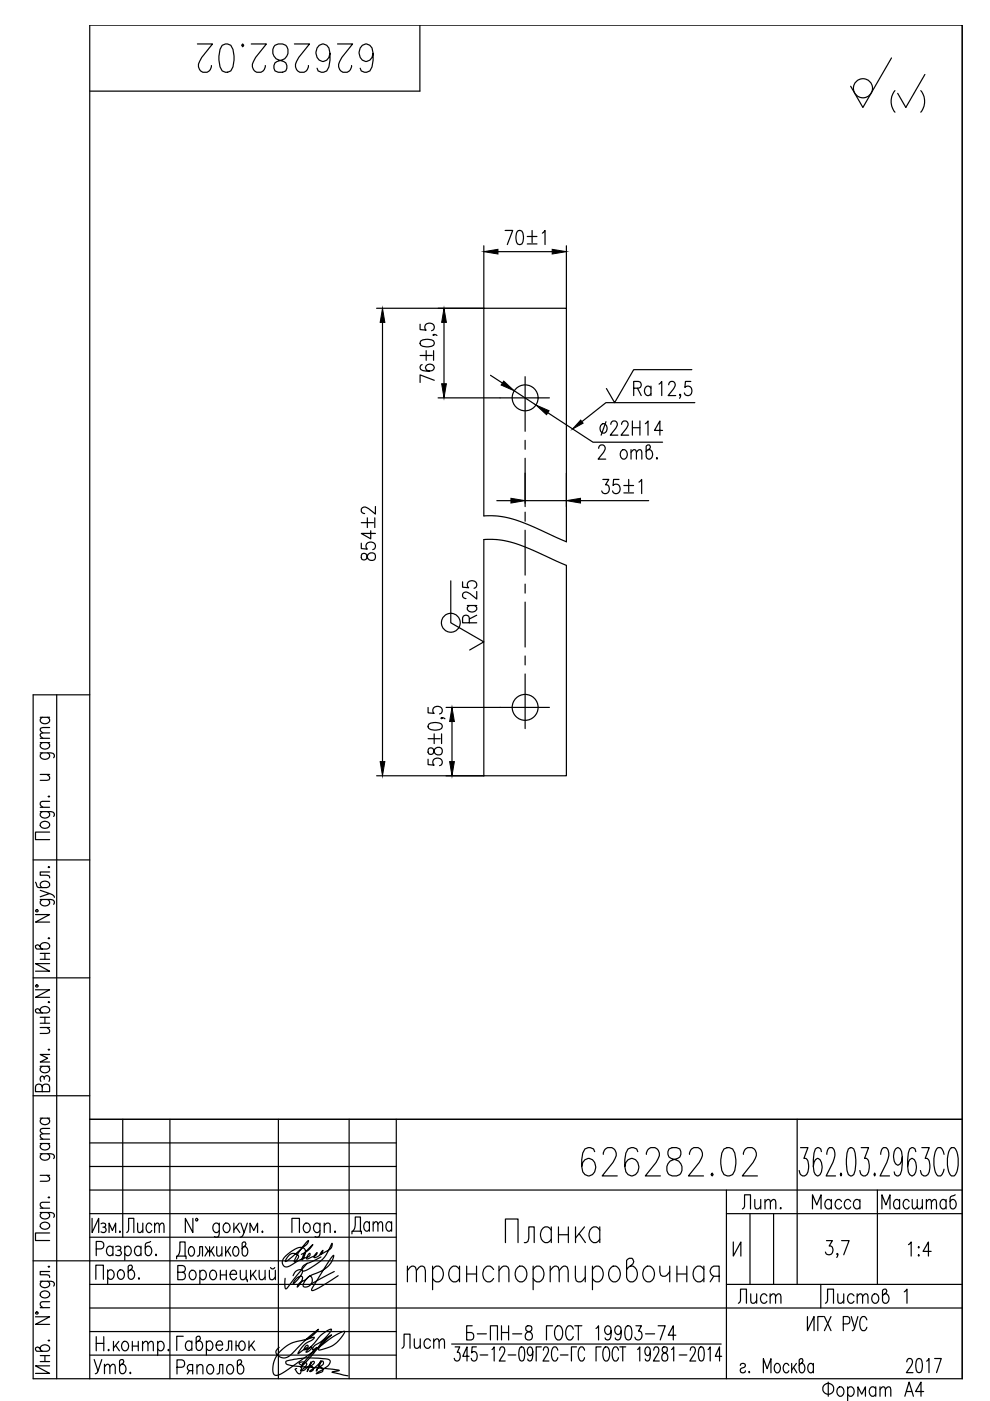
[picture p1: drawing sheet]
<svg xmlns="http://www.w3.org/2000/svg" width="210mm" height="297mm" viewBox="0 0 210 297" stroke-linecap="round" stroke-linejoin="round" font-family="sans-serif">
<defs><g id="words">
<g font-size="10.1">
<text x="40.6" y="16.6">626282.02</text>
<text x="122.1" y="250.5">626282.02</text>
</g>
<text font-size="8.8" x="105.8" y="264.6">Планка</text>
<text font-size="8.4" x="187.7" y="25">( )</text>
<text font-size="7.1" x="73.4" y="262.8">Дата</text>
<g font-size="6.6">
<text x="155.2" y="277.6">Лист</text>
<text x="173.9" y="277.6">Листов</text>
<text x="84" y="287.2">Лист</text>
</g>
<g font-size="6.2">
<text x="105.8" y="52.9">70±1</text>
<text x="133" y="85">Ra</text>
<text x="125.6" y="98.4">2 отв.</text>
<text x="126.3" y="105.8">35±1</text>
<text x="80.4" y="119.9" transform="rotate(-90 80.4 119.9)">854±2</text>
<text x="102" y="128.4" transform="rotate(-90 102 128.4)">25</text>
<text x="102" y="133.3" transform="rotate(-90 102 133.3)">Ra</text>
<text x="156.3" y="257.5">Лит.</text>
<text x="171.1" y="257.5">Масса</text>
<text x="185.9" y="257.5">Масштаб</text>
<text x="25.8" y="262.5">Лист</text>
<text x="191.6" y="267.4">1:4</text>
<text x="18.7" y="292.5">Утв.</text>
<text x="36.3" y="292.5">Ряполов</text>
<text x="190.9" y="292.1">2017</text>
</g>
</g></defs>
<g fill="none" stroke="#000" stroke-width=".25">
<path d="M89 5.3v14h-70M189 12.3l-6 10.5-2.6-4.5M204 5.3v287M102.6 52.1v13.3h-22.7M105.6 53.4h11.5M120.1 52.1v13.3M81.1 68.4v93.1M89.1 68.7v1.2l1.3 .1a.87 .87 0 0 1-.2-1.1 .87 .87 0 0 1 1-.4 .82 .82 0 0 1 .9 .7 .82 .82 0 0 1-.6 .9M89.1 75.4h2.5M89.2 72.3a2.82 2.82 0 0 1 2.7 0l.2 .6a1.46 1.46 0 0 1-1.7 .6l-1.2-.3-.1-.3zM89.5 77.3l-.3 .1-.1 .4 .1 .5a2.82 2.82 0 0 0 2.7 0 .89 .89 0 0 0-.6-1.1 .89 .89 0 0 0-1.1 .7 .81 .81 0 0 0 .9 .8M90.4 74.3v2.1"/>
<path d="M91.9 70.9l.2 .1-.2 .1-.1-.1a.66 .66 0 0 1 .8 .1M91.9 74.3v2.1M94.1 68.4v13M102.6 65.4h17.5v49.5l-2.2-1a49.3 49.3 0 0 0-10.4-4.2l-2.2-.3h-2.7zM104 79.6l2.5 1.6M111.3 79.9v11.5M146.7 78.4h-12.3l-4.1 7-1.7-3M92.1 80.6l-3-1.1v1.6M92.9 84.4h23.6M109 82.9l4.6 3M111.3 93.4v1.9M111.3 97.2v10.2"/>
<path d="M116.2 87.5l9.5 6.3h14.8M127.6 90l.2-.2a1 1 0 0 1 .9 1 1 1 0 0 1-.9 1 1.17 1.17 0 0 1-.2-1.8zM128.5 89.4l-1 2.9M129.5 90l.2-.6 .7-.1a.94 .94 0 0 1 .1 1.5l-1.1 1.5h1.6M131.8 90l.2-.6 .7-.1a.94 .94 0 0 1 .1 1.5l-1.1 1.5h1.6M134.1 89.3v3M134.1 90.7h1.6M135.7 89.3v3M136.8 89.8l.6-.5v3M140.5 91.3h-1.7l1.1-2v3M141.8 81.6l.2-.6 .7-.1a.92 .92 0 0 1 .1 1.5l-1.1 1.5h1.6M144.3 83.7l-.1 .2-.1-.2 .1-.1a.62 .62 0 0 1-.1 .8"/>
<path d="M146.5 80.9h-1.2l-.1 1.3a.87 .87 0 0 1 1.1-.2 .87 .87 0 0 1 .4 1 .82 .82 0 0 1-.7 .9 .82 .82 0 0 1-.9-.6M147.3 85.4h-18.8l-5.1 4M102.6 114.4a20.5 20.5 0 0 1 10.9 2.5l6.6 3v44.6h-17.5zM105.3 106.1h3M111.3 108.6v1.9M111.3 112.4v9.5M111.3 106.1h8.8M120.1 100.3v7.1M123.1 106.1h14.4M95.6 123.2v8.8l7 4.1-3 1.7M111.3 123.8v1.9M111.3 127.7v9.5"/>
<path d="M111.3 139.1v1.9M8.5 159.6l2.7 .1a.58 .58 0 0 1 .2 1M8.5 157.4h2M8.5 156.5h2M8.5 152.1h2M9 159.6l-.2 .1a.63 .63 0 0 0-.3 .7 .63 .63 0 0 0 .5 .5 1 1 0 0 0 1.5-.8l-.4-.5M9 157.4a.67 .67 0 0 0-.5 .7 .67 .67 0 0 0 .5 .6 .91 .91 0 0 0 1.1 0 .91 .91 0 0 0 .3-1l-.3-.3M9 152.1a.67 .67 0 0 0-.5 .6 .67 .67 0 0 0 .5 .6 .91 .91 0 0 0 1.1 .1 .91 .91 0 0 0 .3-1.1l-.3-.2M10.5 155.4l-1.8 .1-.2 .5 .6 .5M10.5 154.2l-1.8 .2-.2 .4 .6 .6M12 147.3v145M19 147.3h-12v145h197"/>
<path d="M90.8 150v1.1l1.3 .2a.88 .88 0 0 1-.2-1.1 .88 .88 0 0 1 1-.4 .82 .82 0 0 1 .9 .6 .82 .82 0 0 1-.6 1M90.8 156.6h2.5M90.9 158.7a.8 .8 0 0 0 .3 1.2h.3a1.32 1.32 0 0 0 .7-1.1 .87 .87 0 0 1 1.4-.1 .87 .87 0 0 1-.3 1.4 .87 .87 0 0 1-1.2-.7l-.2-.5a.66 .66 0 0 0-1-.2zM90.9 153.5a2.75 2.75 0 0 1 2.7 0l.2 .6a1.46 1.46 0 0 1-1.7 .7l-1.2-.4-.1-.3zM92.1 155.6v2.1M93.6 152.2l.2 .1-.2 .1-.1-.1a.63 .63 0 0 1 .8 .1M93.6 155.6v2.1M94.6 150h21.9M95.8 153v8.5M111.3 142.9v11.6M8.5 172.1l2.7 .1a.58 .58 0 0 1 .2 .9M8.5 171.2h2"/>
<path d="M8.5 164.2h2M8.7 174.5a1.06 1.06 0 0 1 1.1-.3 1.06 1.06 0 0 1 .7 .8 1.05 1.05 0 0 1-1.1 .6 1.05 1.05 0 0 1-.9-.9zM9 172.1l-.2 .1a.63 .63 0 0 0-.3 .6 .63 .63 0 0 0 .5 .5 1 1 0 0 0 1.5-.8l-.4-.4M9.9 164.2l.6 .6-.1 .5-1.9 .1M10.2 168.9l.2-.1 .1 .1-.1 .1zM10.5 176.4h-3v1.6h3M10.5 169.9l-1.8 .1-.2 .6 .6 .6M79.9 164.5h22.7M90.8 161v1.1l1.3 .1a.88 .88 0 0 1-.2-1.1 .88 .88 0 0 1 1-.4 .82 .82 0 0 1 .9 .7 .82 .82 0 0 1-.6 .9M7 182.3h12M7.5 193.9h3l-3 1.6h3M7.5 187l.5 1.1 1.9 .1a.65 .65 0 0 0 .6-.6 .65 .65 0 0 0-.4-.7 .91 .91 0 0 0-1.1 0 .91 .91 0 0 0-.3 1.1l.3 .2"/>
<path d="M7.6 192.9h.4v.4h-.4zM8.5 190.7l2.7 .1 .3 .4-.1 .5M8.5 188.8l2 .6-2 .7M9 190.7l-.2 .1a.58 .58 0 0 0-.1 .9 1.06 1.06 0 0 0 1.1 .3 1.06 1.06 0 0 0 .7-.8l-.4-.5M10.2 198.9l.2-.1 .1 .1-.1 .1zM10.2 183.9l.2-.2 .1 .2-.1 .1zM10.5 189.4l.9 .5 .1 .4M10.5 184.9h-2v.7l1.9 .1 .1 .4M7 207.3h12M7.5 209.9h3l-3 1.6h3M7.6 208.9h.4v.3h-.4zM8.5 214.3a1 1 0 0 1 1-.9 1 1 0 0 1 1 .9l-.6 .5h-2.1l-.3-.4v-.3l.4-.2 .3 .1 .8 .8"/>
<path d="M8.5 217.9h2M8.5 215.7h2M8.5 216.9h2M8.5 200.8a1 1 0 0 1 1-1 1 1 0 0 1 1 1l-.6 .4h-2.1l-.3-.3v-.4l.5-.2 .2 .1 .8 .8M8.5 202.1h2M8.5 203.4h2M9.5 202.1v1.3M9.5 215.7v1.2M9.9 217.9l.6 .5-.1 .6-1.9 .1M10.2 212.5h.3l-.1 .1zM10.5 204.3h-3l3 1.6h-3M7 232.3h12"/>
<path d="M8.5 226.1h2M8.5 237.1h2M9 237.1a.67 .67 0 0 0-.5 .6 .67 .67 0 0 0 .5 .6 .91 .91 0 0 0 1.1 .1 .91 .91 0 0 0 .3-1.1l-.3-.2M9 230.4a.73 .73 0 0 0-.8-.6 .73 .73 0 0 0-.7 .6v1.1h3v-1.1a.81 .81 0 0 0-.8-.6 .81 .81 0 0 0-.7 .6v1.1M9 226.1l-.3 .2a.8 .8 0 0 0 .1 .9 .8 .8 0 0 0 .9 .3l.7-.4a.65 .65 0 0 0-.3-1M9.4 228.5a.59 .59 0 0 1 .5-.5 .59 .59 0 0 1 .6 .5l-.1 .8M9.4 228.8v-.3l-.4-.4a.71 .71 0 0 0-.3 1.2M10.2 222.5l.2-.1 .1 .1zM10.5 239.2l-1.8 .2-.2 .4 .6 .6M10.5 223.6h-2l1.6 .8-1.6 .8h2M19 237.3h185M26 237.3v25"/>
<path d="M36 237.3v55M59 237.3v55M74 237.3v55M84 237.3v55M169 237.3v35M8.5 257.1l2.7 .1 .3 .3-.1 .6M8.5 244.6l2.7 .1 .3 .4-.1 .5M8.5 256.2h2M8.5 249.2h2M8.5 242.5h2M8.5 241.5h2M8.7 259.5a1.06 1.06 0 0 1 1.1-.3 1.06 1.06 0 0 1 .7 .9 1.05 1.05 0 0 1-1.1 .5 1.05 1.05 0 0 1-.9-.9z"/>
<path d="M9 257.1l-.2 .1a.58 .58 0 0 0-.1 .9 1.06 1.06 0 0 0 1.1 .3 1.06 1.06 0 0 0 .7-.9l-.4-.4M9 244.6l-.2 .1a.58 .58 0 0 0-.1 .9 1.06 1.06 0 0 0 1.1 .4 1.06 1.06 0 0 0 .7-.9l-.4-.5M9 242.5a.66 .66 0 0 0-.5 .6 .66 .66 0 0 0 .5 .6 .91 .91 0 0 0 1.1 0 .91 .91 0 0 0 .3-1l-.3-.2M9.9 249.2l.6 .6-.1 .5-1.9 .2M10.2 253.9l.2-.1 .1 .1zM10.5 254.9l-1.8 .1-.2 .6 .6 .6M10.5 240.4l-1.8 .1-.2 .5 .6 .5M19 252.3h185M19 257.3h65M19 242.3h65M19 247.3h65M19.5 258.3v3l1.4-3v3"/>
<path d="M21.4 259.5a.61 .61 0 0 1 1 .2l-.3 .5h-.3M40.9 258.3v3l-1.6-3v3M41.5 258.4h.4v.4h-.4zM46.5 259.7l-.2-.2a.65 .65 0 0 0-1.1 .2 1.01 1.01 0 0 0 .8 1.6l.5-.4M46.5 259.3l-.1 2.7-.4 .3-.5-.1M47.6 259.5a.64 .64 0 0 1 1.1 .2 1.01 1.01 0 0 1-.8 1.6 1.19 1.19 0 0 1-.3-1.8zM49.6 259.3v2M50.7 259.3l-1.1 1.4M51.1 259.3l.7 2 .6-2M64.6 259.5a.65 .65 0 0 1 1.1 .2 1.01 1.01 0 0 1-.8 1.6 1.19 1.19 0 0 1-.3-1.8zM67.8 259.7l-.2-.2a.64 .64 0 0 0-1 .2 1.01 1.01 0 0 0 .8 1.6l.4-.4M67.8 259.3l-.1 2.7-.3 .3-.6-.1"/>
<path d="M68.7 259.9l.6-.6 .6 .2 .1 1.8M68.7 259.3v2M154 257.3h50M154 252.3v40M159 257.3v15M164 257.3v15M169.7 243.3h1.6l-.9 2.3h.5a3.1 3.1 0 0 1 .1 3.4l-.4 .3h-.4l-.5-.3-.3-.8M174.2 244.2l-.2-.6-.4-.3h-.3l-.4 .3a10 10 0 0 0-.3 4.9l.3 .5 .6 .3a2.31 2.31 0 0 0 .7-2.8l-.3-.6-.6-.3-.4 .3-.3 .6-.2 .8M175.3 244.7a1.71 1.71 0 0 1 .6-1.4h.5a1.92 1.92 0 0 1 .5 2.3l-1.7 3.7h2M178.3 248.7l.1 .3-.1 .3-.1-.3zM179.9 243.6l.4-.3h.3l.4 .3a8.5 8.5 0 0 1 0 5.4l-.4 .3-.7-.3a8.7 8.7 0 0 1 0-5.4zM182.6 243.3h1.6l-.9 2.3h.4a3.1 3.1 0 0 1 .2 3.4l-.4 .3h-.5l-.4-.3-.3-.8"/>
<path d="M185.5 248.7l.1 .3-.1 .3-.2-.3zM186 252.3v20M186.7 244.7a1.71 1.71 0 0 1 .6-1.4h.6a1.92 1.92 0 0 1 .4 2.3l-1.7 3.7h2M191.3 245.3l-.1 .9-.3 .5-.6 .3a2.31 2.31 0 0 1-.7-2.8l.3-.6 .4-.3 .6 .3a7.6 7.6 0 0 1 0 5.4l-.5 .3h-.2l-.5-.3-.1-.5M194.2 244.2l-.2-.6-.4-.3-.7 .3a10.4 10.4 0 0 0-.3 4.9l.3 .5 .5 .3a2.29 2.29 0 0 0 .8-2.8l-.3-.6-.6-.3-.4 .3-.3 .6-.2 .8M195.4 243.3h1.6l-.8 2.3h.4a3.1 3.1 0 0 1 .1 3.4l-.4 .3h-.4l-.5-.3-.2-.8M200.2 244.7l-.2-.5a1.01 1.01 0 0 0-1.1-.9 5.4 5.4 0 0 0 0 6 1.24 1.24 0 0 0 1.3-1.4M201.7 243.3a1.24 1.24 0 0 1 1.3 1.4 5.1 5.1 0 0 1-.7 4.6 1.23 1.23 0 0 1-1.3-1.4 5.2 5.2 0 0 1 .7-4.6zM7 267.3h77M7.5 279.2h3l-3 1.6h3M7.6 278.2h.4v.3h-.4zM8.5 271.6l2.7 .2a.58 .58 0 0 1 .2 .9"/>
<path d="M8.5 277.2h2M8.7 274a1.06 1.06 0 0 1 1.1-.3 1.06 1.06 0 0 1 .7 .9 1.05 1.05 0 0 1-1.1 .6 1.05 1.05 0 0 1-.9-.9zM9 271.6l-.2 .2a.63 .63 0 0 0-.3 .6 .63 .63 0 0 0 .5 .5 1 1 0 0 0 1.5-.8l-.4-.5M10.2 268.6l.2-.2 .1 .2-.1 .1zM10.5 261.4h-3v1.6h3M10.5 276l-1.8 .1-.2 .6 .6 .5M10.5 269.6h-2v.7l1.9 .1 .1 .4M19 277.3h185M19 262.3h65M19 272.3h65M20.3 271.2v-3h1.6v3M20.4 264.8h1a.82 .82 0 0 0 .6-.8 .82 .82 0 0 0-.6-.8h-1v3"/>
<path d="M22.1 260.2a.61 .61 0 0 1 .4 .5 .61 .61 0 0 1-.4 .6l-.7-.1M22.8 269.7l.3-.3a.8 .8 0 0 1 .9 .1 .8 .8 0 0 1 .2 .9 .8 .8 0 0 1-.9 .8l-.5-.4M22.8 269.2v3M23.1 261.3v-2l.7 1.6 .7-1.6v2M23.9 264.6a.66 .66 0 0 0-.6-.4 .66 .66 0 0 0-.6 .4 .9 .9 0 0 0-.1 1.2 .9 .9 0 0 0 1.1 .3l.2-.3M23.9 264.2v2M24.5 264.4a.73 .73 0 0 1 1.2 .2l-.2 .3-.5 .2M25.2 269.4a.8 .8 0 0 1 1 .1 .8 .8 0 0 1 .2 .9 .8 .8 0 0 1-.9 .8 1.18 1.18 0 0 1-.3-1.8zM25.3 265.1a.59 .59 0 0 1 .5 .5 .59 .59 0 0 1-.5 .6l-.8-.1M26.5 264.6a.67 .67 0 0 1 .6-.4 .67 .67 0 0 1 .6 .4 1.01 1.01 0 0 1-.8 1.6l-.4-.4M26.5 264.2v3M27.6 269.2a1 1 0 0 1 1 1 1 1 0 0 1-1 1l-.4-.5v-2.2l.3-.3h.4l.2 .5-.1 .3-.8 .7"/>
<path d="M29.5 271v.2l-.2-.1zM29.9 264.6a.67 .67 0 0 0-.6-.4 .67 .67 0 0 0-.7 .4 1.01 1.01 0 0 0 .8 1.6l.5-.4M29.9 264.2v2M31.9 263.2l-1 .4-.1 2a.64 .64 0 0 0 .6 .6 .64 .64 0 0 0 .7-.4 .91 .91 0 0 0 0-1.1 .91 .91 0 0 0-1.1-.3l-.2 .2M33.1 265.9l.1 .2-.1 .1-.1-.1zM37.4 266.9v-.6h2v.6M37.6 266.3a3.4 3.4 0 0 0 .5-3h1.1v3M37.7 269.7h1a.82 .82 0 0 1 .6 .8 .82 .82 0 0 1-.6 .8h-1v-3h1a.73 .73 0 0 1 .6 .7 .73 .73 0 0 1-.6 .7M40.2 264.5l.2-.2a1.05 1.05 0 0 1 .9 .8 1.05 1.05 0 0 1-.4 1.1l-.5 .1a1.28 1.28 0 0 1-.2-1.8zM40.4 269.5a.64 .64 0 0 1 1.1 .2 1.01 1.01 0 0 1-.8 1.6 1.19 1.19 0 0 1-.3-1.8zM41.8 266.3l.4-.1 .1-1.9h.6v2M42.4 269.7a.67 .67 0 0 1 .6-.4 .67 .67 0 0 1 .6 .4 1.01 1.01 0 0 1-.8 1.6l-.4-.4"/>
<path d="M42.4 269.3v3M43.5 264.3l.9 1.3 .9-1.3M44.1 265.2l-.7 1.1M44.4 264.3v2M44.7 265.2l.7 1.1M44.8 269.5a.64 .64 0 0 1 1 .2 1.01 1.01 0 0 1-.8 1.6 1.19 1.19 0 0 1-.2-1.8zM45.9 264.3l.1 1.9 .5 .1 .5-.6M46.7 270.3h1.3M46.7 269.3v2M47 264.3v2M47.8 264.3v2M48 269.3v2"/>
<path d="M48.2 265.2l.7 1.1M48.8 270.2h1.4a.67 .67 0 0 0-.5-.8 .67 .67 0 0 0-.8 .3 1.01 1.01 0 0 0 .8 1.6l.5-.4M48.8 264.3l-1 1.4M49.6 264.5l.2-.2a1.06 1.06 0 0 1 .9 .8 1.06 1.06 0 0 1-.4 1.1l-.5 .1a1.28 1.28 0 0 1-.2-1.8zM50 260.2l.8 1.1M50.9 269.3l.2 1.9 .5 .1 .6-.6M51.7 264.3a1.05 1.05 0 0 1 .9 .8 1.05 1.05 0 0 1-.4 1.1l-.2 .1a.59 .59 0 0 1-.7-.6v-2.1l.3-.3 .4 .2a.74 .74 0 0 1-.5 1l-.2 .2M51.8 261.3l-.5 .9-.4 .1M52.2 269.3v2h.2v.4M53 261.3v-2l.8 1.6 .8-1.6v2M53.1 269.3v2M53.6 270.2l.8 1.1"/>
<path d="M54.3 269.3l-1.2 1.4M54.9 269.3l.2 1.9 .5 .1 .6-.6M55.6 261l.2 .2-.2 .1-.1-.1zM56.2 269.3v2M57.1 269.3l.1 1.9 .6 .1 .6-.6M57.4 268.7a.5 .5 0 0 0 .4 .3 .5 .5 0 0 0 .5-.3M58.4 269.3v2M61.3 266.1a1.22 1.22 0 0 1 2 .4l-.6 .9-.3 .1a10.9 10.9 0 0 1 3-4.5l-.4 .9-3.8 3.2-.7 .4 .2-.6zM61.9 261.3v-3h1.6v3M62.1 270.5a1.52 1.52 0 0 1 2-1.2 4.2 4.2 0 0 1-1.9 2.9 1.83 1.83 0 0 1 1.9-1.5 2.8 2.8 0 0 1-1.1 2.2l.5-.9 1.2-.7 .6-.5a.46 .46 0 0 1 .5-.3 .46 .46 0 0 1 .4 .6 1.34 1.34 0 0 1-.4 1.4 1.34 1.34 0 0 1-1.5 .2 3.1 3.1 0 0 1 2.1-2.5 5.7 5.7 0 0 0 4.3-3.7v-.3l-.6 .6-1.4 2.1-2.5 4.3-.1 .3 .1 .1a9.1 9.1 0 0 0 3.6-1.9l1.9-1.2M63.9 266a4.5 4.5 0 0 0 2.4-2.1l-.2 .2a5 5 0 0 0-2.1 3v.1a2.42 2.42 0 0 0 .6-2.4 1.76 1.76 0 0 0-2.3 .2l-.7 .4a2.95 2.95 0 0 0-1.7 2.3 .94 .94 0 0 0 .5 .9 .94 .94 0 0 0 1-.2l2.1-1.2 2-.8 .2-.3v-.4l-.3 .2-.4 .8a.2 .2 0 0 0 .1 .3 .2 .2 0 0 0 .3-.1l.9-.4a.97 .97 0 0 0 .9-.9l-.2 .2a.57 .57 0 0 0-.4 .8 2.24 2.24 0 0 0 1.9-1.5l-.6 .9 1.5-.8a1.37 1.37 0 0 0 1-1.6v.1a9 9 0 0 1-6.3 5.8l-.1-.3a1.73 1.73 0 0 1 1.6-1.5l2.5-1.2M65.2 267.8l-3.7 4.5a1.39 1.39 0 0 1-.9 1l-.2-.8 .1-1.5"/>
<path d="M70.9 269.6l-5.1 2.7M86.4 269.4l.9-1h.4l.4 .3 .2 .7v2.4M86.4 268.4v3.4M88.3 269.4l.9-1h.4l.4 .3 .2 .7v2.4M91.7 269.2l.8-.8a1.46 1.46 0 0 1 1.5 1.9 1.35 1.35 0 0 1-1.5 1.5l-.8-.7M91.7 268.4v5M97.4 269.2l-.7-.8a1.46 1.46 0 0 0-1.6 1.9 1.46 1.46 0 0 0 1.6 1.5l.7-.7M97.4 268.4v3.4M98.9 270.1h2.1M98.9 268.4v3.4M101 268.4v3.4M104.7 269.2l-.8-.8a1.46 1.46 0 0 0-1.5 1.9 1.35 1.35 0 0 0 1.5 1.5l.8-.7"/>
<path d="M105.8 269.4l1-1h.5l.4 .3 .2 .5v2.6M105.8 268.4v3.4M109.8 268.7l.4-.3a1.46 1.46 0 0 1 1.5 1.9 1.35 1.35 0 0 1-1.5 1.5 1.96 1.96 0 0 1-.4-3.1zM113 269.2l.8-.8a1.46 1.46 0 0 1 1.5 1.9 1.35 1.35 0 0 1-1.5 1.5l-.8-.7M113 268.4v5M116.7 269.4l.9-1h.4l.4 .3 .2 .7v2.4M116.7 268.4v3.4M118.6 269.4l.9-1h.4l.4 .3 .2 .7v2.4M122 268.4v2.4l.2 .7 .4 .3h.5l1-1M124.1 268.4v3.4M125.6 269.2l.8-.8a1.46 1.46 0 0 1 1.5 1.9 1.35 1.35 0 0 1-1.5 1.5l-.8-.7M125.6 268.4v5"/>
<path d="M129.6 268.7l.4-.3a1.46 1.46 0 0 1 1.5 1.9 1.35 1.35 0 0 1-1.5 1.5 1.96 1.96 0 0 1-.4-3.1zM133.6 268.4a1.46 1.46 0 0 1 1.5 1.9 1.35 1.35 0 0 1-1.5 1.5l-.4-.3-.3-.7v-3.5l.5-.5h.6l.4 .7-.2 .5-1.3 1.2M136.9 268.7l.3-.3a1.46 1.46 0 0 1 1.6 1.9 1.35 1.35 0 0 1-1.6 1.5 1.96 1.96 0 0 1-.3-3.1zM139.9 268.4v1.2l.2 .7 .4 .3h.5l1-1M142 268.4v3.4M143.5 270.1h2.1M143.5 268.4v3.4M145.6 268.4v3.4M149.2 269.2l-.7-.8a1.46 1.46 0 0 0-1.6 1.9 1.46 1.46 0 0 0 1.6 1.5l.7-.7M149.2 268.4v3.4M151.3 270.6l-.7 1.2M152.5 270.6h-1.2a1.13 1.13 0 0 1-.7-1.1 1.13 1.13 0 0 1 .7-1.1h1.2v3.4"/>
<path d="M154 272.3h50M155.5 263.3v3l1.6-3v3M171.2 279.1v3l1.4-3v3M174.6 279.1h-1.2v3M174.8 279.1l1.4 3M175.2 263h1.3l-.7 1.2h.3a.94 .94 0 0 1 .4 1.3 .94 .94 0 0 1-1.4 .2l-.1-.2M176.2 279.1l-1.4 3M177.6 265.9l-.1 .1v-.3a.64 .64 0 0 1-.1 .9M178.4 263h1.6l-1.1 3M180.5 279.1l.7 2.5M181.9 279.1l-.8 2.7-.4 .3M183.8 279.8a.7 .7 0 0 0-.7-.7 .7 .7 0 0 0-.7 .7 2.04 2.04 0 0 0 .5 2.3 .75 .75 0 0 0 .9-.7"/>
<path d="M191.7 273.9l.6-.6v3M8.5 286a1 1 0 0 1 1-.9 1 1 0 0 1 1 .9l-.6 .5h-2.1l-.3-.3v-.4l.5-.2 .2 .1 .8 .8M8.5 287.4h2M8.5 288.7h2M9.5 287.4v1.3M10.2 284.2h.3l-.1 .1zM10.5 289.6h-3l3 1.6h-3M19 292.3v-287h185v287M19 282.3h65M19 287.3h65M20.4 283.4v3M20.4 284.8h1.6"/>
<path d="M22 283.4v3M24.1 284.4v2M24.5 285.2l.8 1.2M25.2 284.4l-1.1 1.4M26.1 284.5l.2-.1a1 1 0 0 1 1 1 1 1 0 0 1-1 1 1.17 1.17 0 0 1-.2-1.9zM28.1 284.4v2M29.3 284.4v2M30.2 285l.6-.6 .5 .1 .1 1.9M30.2 284.4v2M31.4 285l.5-.6 .5 .1 .1 1.9M33.4 284.8a.66 .66 0 0 1 .7-.4 .66 .66 0 0 1 .6 .4 1 1 0 0 1-.8 1.6l-.5-.4M33.4 284.4v3"/>
<path d="M38.9 283.3h-1.4v3M40.7 284.7a.66 .66 0 0 0-.7-.4 .66 .66 0 0 0-.6 .4 .9 .9 0 0 0 0 1.2 .9 .9 0 0 0 1 .3l.3-.3M40.7 284.3v2M42 284.3a1 1 0 0 1 1 1 1 1 0 0 1-1 1l-.4-.6v-2.1l.3-.3h.4l.2 .4-.1 .3-.8 .7M43.8 284.7a.67 .67 0 0 1 .6-.4 .67 .67 0 0 1 .6 .4 1.01 1.01 0 0 1-.8 1.6l-.4-.4M43.8 284.3v3M45.8 285.2h1.4a.67 .67 0 0 0-.4-.8 .67 .67 0 0 0-.9 .3 1.01 1.01 0 0 0 .8 1.6l.5-.4M47.9 286.3l.4-.1 .2-1.9h.6v2M50 285.3h.6a.88 .88 0 0 1 .8-1 1.08 1.08 0 0 1 .6 1.1 1.08 1.08 0 0 1-.8 .9 1.01 1.01 0 0 1-.6-1M50 284.3v2M52.8 284.3v2M53.2 285.2l.8 1.1"/>
<path d="M53.9 284.3l-1.1 1.4M63.8 289.3l-.4-.2a.96 .96 0 0 1 1.6 .2l-.4 .7-.8 .5v.1a2.36 2.36 0 0 0 2-1.5l.1-.3-.8 2 .3-.7a1.91 1.91 0 0 1 1.1-1.5l.1 .1a.73 .73 0 0 1-.8 .9 .6 .6 0 0 1 .7 .6 .6 .6 0 0 1-.7 .6l-.1-.1a6.7 6.7 0 0 0 2.4-2.2l-1 2.2 1.1-2a.34 .34 0 0 1 .4 .1 .34 .34 0 0 1-.1 .5l-.5 .3-.5 .1 .8 .4a.53 .53 0 0 1 .1 .6 .53 .53 0 0 1-.6 .3l-.8 .3 2.4-1.6 .5-.6a.66 .66 0 0 0 0-.8 .66 .66 0 0 0-.8-.2 19.5 19.5 0 0 0-8.5 .6 .52 .52 0 0 0 .6 .7l1.3 .2 9.3 .9 .1 .1-1.5 .3 3.4 .8M64.1 289.1l-.4 2a.45 .45 0 0 1-.4 .2 .45 .45 0 0 1-.4-.4l-.3-.6 .3-.1M64.8 284.1l1.8-.5-.3 .4a5.7 5.7 0 0 0-3.1 3l1.8-1.2a.27 .27 0 0 0 .4-.3 .27 .27 0 0 0-.4-.3l-.5 .9a.36 .36 0 0 0 .6-.1l1-.5a1.38 1.38 0 0 1-1.2 1.2l1.5-1.7a7.6 7.6 0 0 1 3.8-3.2l.1 .1a9 9 0 0 1-3.7 3.5l-.3 .8 .9-.5-2.6 2.9-.9 1.3 1.7-1.7 1.7-2a8.4 8.4 0 0 1 3.2-3.2l-.1 .1a10.9 10.9 0 0 0-2.7 3l.1 .1a6.1 6.1 0 0 0 5.4-3.9 10.6 10.6 0 0 0-4.1 2.4l-7.6 5.5-2.1 1.3a.9 .9 0 0 1-1 0 .9 .9 0 0 1-.4-1 6.8 6.8 0 0 1 6.6-6.4 6.1 6.1 0 0 0 3.1-2.2h-.1a46.2 46.2 0 0 0-6 5.6 1.71 1.71 0 0 1-1.7 .3 1.71 1.71 0 0 1-1.2-1.4l.7-.7M95.8 285h57.1M96.5 285.6h1l-.6 1.1h.3a1.18 1.18 0 0 1-.2 1.9 .59 .59 0 0 1-.7-.6M99.5 287.6h-1.4l.9-2v3M100.1 281.1h-1.2v3h1a.84 .84 0 0 0 .6-.8 .84 .84 0 0 0-.6-.8h-1M101 285.6h-.9l-.1 1.2a.58 .58 0 0 1 .6-.3 .58 .58 0 0 1 .5 .5 1 1 0 0 1-.7 1.6l-.3-.2-.2-.4M101.2 282.8h1.9M101.8 287.3h1.6M104 284.1v-3h1.5v3"/>
<path d="M104.3 286.1l.5-.5v3M105.9 286.3l.1-.4 .3-.3h.4l.2 .3a1.34 1.34 0 0 1-.1 1.2l-.9 1.5h1.2M106.3 281.1v3M106.3 282.5h1.5M107.7 287.3h1.7M107.8 281.1v3M108.7 282.8h1.9M110.3 285.7l.4-.1a1.6 1.6 0 0 1 .6 1.7l-.3 1.1-.5 .2a1.65 1.65 0 0 1-.5-1.8zM111.6 281.2a.68 .68 0 0 0 .2 1 .98 .98 0 0 1 1 .7 .98 .98 0 0 1-.5 1.2 .87 .87 0 0 1-1-.7 .87 .87 0 0 1 .7-1l.4-.2a.62 .62 0 0 0 .4-.6 .62 .62 0 0 0-.5-.5zM113 286.6l-.1 .4-.5 .4a.99 .99 0 0 1-.6-.9 .99 .99 0 0 1 .6-.9l.3 .1a3.1 3.1 0 0 1 0 2.7l-.5 .2-.2-.2-.1-.3M114.8 285.6h-1.1v3M115.2 286.3l.1-.4 .3-.3h.3l.3 .3a1.34 1.34 0 0 1-.2 1.2l-.9 1.5h1.3"/>
<path d="M117.2 281.1h-1.3v3M118 281.2l.2-.1a.97 .97 0 0 1 1.1 1.1 1.88 1.88 0 0 1-.7 1.9 .98 .98 0 0 1-1-1.1 2.13 2.13 0 0 1 .4-1.8zM118.3 286.3a.64 .64 0 0 0-.7-.8 .64 .64 0 0 0-.6 .8l-.1 .4a2.02 2.02 0 0 0 .6 1.9 .69 .69 0 0 0 .8-.7M118.8 287.3h1.6M121.5 281.8a.75 .75 0 0 0-.7-.7 .75 .75 0 0 0-.8 .7 1.96 1.96 0 0 0 .6 2.3 .82 .82 0 0 0 .9-.7M121.9 281.1h1.5M122.2 285.6h-1v3M122.6 281.1v3M123.9 286.3a.64 .64 0 0 0-.6-.8 .64 .64 0 0 0-.6 .8l-.1 .4a2.02 2.02 0 0 0 .5 1.9 .69 .69 0 0 0 .8-.7M126.4 281.7l.5-.6v3M127.5 285.6h-1.1v3M128.2 285.7l.2-.1a.69 .69 0 0 1 .8 .7v1.6a.63 .63 0 0 1-.4 .6 .63 .63 0 0 1-.6-.1 2.6 2.6 0 0 1 0-2.7z"/>
<path d="M129.6 282.1a.78 .78 0 0 1-.8 .9 .97 .97 0 0 1-.6-1 .97 .97 0 0 1 .7-.9l.4 .1a2.71 2.71 0 0 1 0 2.7l-.6 .2-.3-.2-.1-.2M131.1 286.3a.64 .64 0 0 0-.6-.8 .64 .64 0 0 0-.6 .8l-.1 .4a2.02 2.02 0 0 0 .5 1.9 .69 .69 0 0 0 .8-.7M131.4 285.6h1.3M131.7 282.1a.78 .78 0 0 1-.7 .9 .97 .97 0 0 1-.7-1 .97 .97 0 0 1 .8-.9l.3 .1a2.71 2.71 0 0 1 0 2.7l-.5 .2-.4-.2-.1-.2M132 285.6v3M132.8 281.2l.5-.1a1.49 1.49 0 0 1 .7 1.7l-.3 1.1-.6 .2a1.49 1.49 0 0 1-.6-1.7zM134.8 281.1h1.2l-.6 1.1h.3a1.02 1.02 0 0 1 .4 1.2 1.02 1.02 0 0 1-1 .7l-.3-.2-.2-.4M135.2 286.1l.4-.5v3M136.9 282.8h1.9M137.9 286.6l-.1 .4-.4 .4a1 1 0 0 1-.7-.9 1 1 0 0 1 .7-.9l.2 .1a3.2 3.2 0 0 1 0 2.7l-.4 .2-.3-.2-.1-.3M138.6 286.3l.1-.4 .3-.3h.3l.3 .3a1.34 1.34 0 0 1-.2 1.2l-.9 1.5h1.3M139.5 281.1h1.5l-1 3"/>
<path d="M140.5 285.7a.75 .75 0 0 0 .5 1.1 .88 .88 0 0 1 .6 1 .88 .88 0 0 1-.8 .8 1.01 1.01 0 0 1-.5-1.1 1.01 1.01 0 0 1 .9-.8 .62 .62 0 0 0 .2-.9 .62 .62 0 0 0-.9-.1zM142.4 286.1l.4-.5v3M143.3 283.1h-1.6l1.1-2v3M144 287.3h1.6M146.4 286.3v-.4l.3-.3h.4l.2 .3a1.27 1.27 0 0 1-.1 1.2l-.9 1.5h1.2M148.3 285.7l.5-.1a1.6 1.6 0 0 1 .5 1.7l-.2 1.1-.5 .2a1.65 1.65 0 0 1-.5-1.8zM150.1 286.1l.5-.5v3M153 287.6h-1.3l.9-2v3M157 289.5a.56 .56 0 0 1 .5-.5 .56 .56 0 0 1 .6 .5l-.3 .4-.5 .2a.58 .58 0 0 0-.2 .8 .6 .6 0 0 0 1-.3M158.9 290.8v.3zM161.9 291.1v-3l.8 2.1 .8-2.1v3M164.5 289.2l.5-.1a1.22 1.22 0 0 1 0 2h-.3a1.28 1.28 0 0 1-.2-1.9z"/>
<path d="M167.3 289.5l-.4-.4h-.4a1.23 1.23 0 0 0 0 2h.4l.4-.5M167.9 289.1v2M168.3 289.9l.7 1.2M168.9 289.1l-1 1.4M169.9 289.1h.3a1.23 1.23 0 0 1 0 2 .59 .59 0 0 1-.8-.6v-2.2l.4-.2h.3l.2 .4-.1 .3-.8 .7M172.5 289.5l-.4-.4h-.3a1.23 1.23 0 0 0 0 2h.3l.4-.5M172.5 289.1v2M175.6 293v3M177.8 294.2a.64 .64 0 0 1 1 .3 1.01 1.01 0 0 1-.8 1.5 1.18 1.18 0 0 1-.2-1.8zM178.8 280.7h.9a.85 .85 0 0 0 .5-.8 .85 .85 0 0 0-.5-.8h-.9v3M179.7 294.5a.67 .67 0 0 1 .7-.5 .67 .67 0 0 1 .6 .5 1.01 1.01 0 0 1-.8 1.5l-.5-.4M179.7 294v3"/>
<path d="M181.9 296v-2l.8 1.6 .8-1.6v2M185.7 294.5a.67 .67 0 0 0-.7-.5 .67 .67 0 0 0-.6 .5 1.01 1.01 0 0 0 .8 1.5l.5-.4M185.7 294v2M186.6 294.6l.6-.6 .4 .2 .1 1.8M186.6 294v2M187.7 294.6l.6-.6 .5 .2 .1 1.8M191.8 296l1-3 .9 3M192.2 295h1.1M195.8 295h-1.7l1.2-2v3"/>
<circle cx="183" cy="18.7" r="2.03"/>
<circle cx="111.3" cy="84.4" r="2.75"/>
<circle cx="95.6" cy="132" r="2"/>
<circle cx="111.3" cy="150" r="2.75"/>
<circle cx="175.6" cy="294.5" r="1.17"/>
</g>
<g fill="#000" stroke="#000" stroke-width=".21">
<path d="M102.6 53.4l3-.5v1zM117.1 52.9l3 .5-3 .5zM81.1 65.4l.5 3h-1zM94.1 65.4l.5 3h-1zM93.6 81.4h1l-.5 3zM106.8 80.8l2.2 2.1-2.8-1.3zM113.6 85.9l2.8 1.2-.5 .8zM123.1 89.1l.5 .6-2.2 1.2zM108.3 105.6l3 .5-3 .6zM120.1 106.1l3-.5v1.1zM95.8 150l.5 3h-1zM80.6 161.5h1l-.5 3z"/>
<path d="M95.3 161.5h1l-.5 3z"/>
</g>
<use href="#words"/>
</svg>
